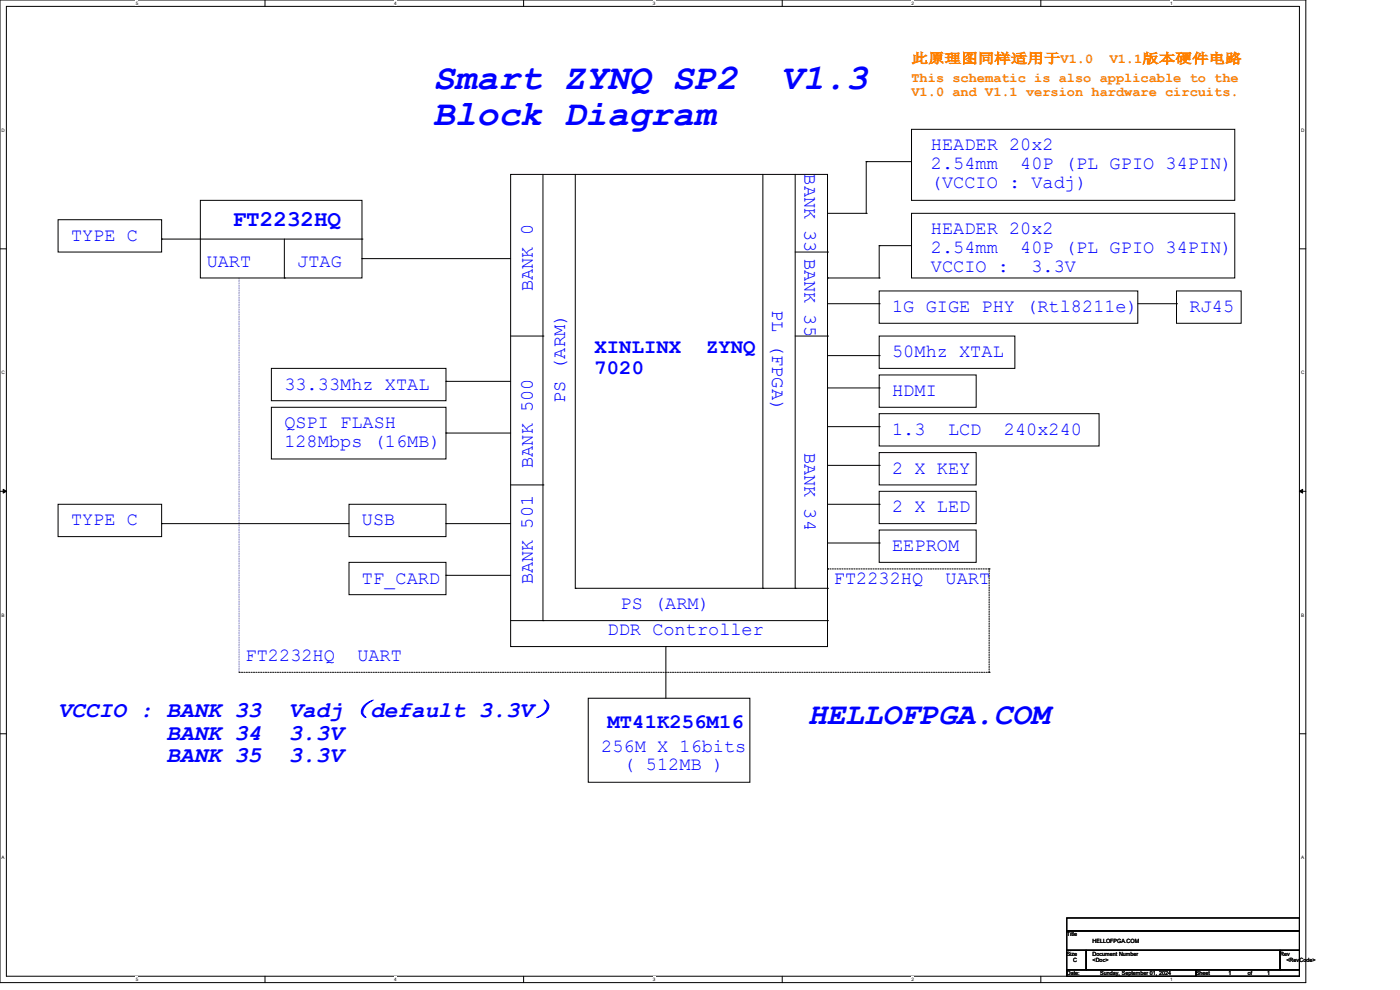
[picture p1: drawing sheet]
<svg xmlns="http://www.w3.org/2000/svg" width="297mm" height="210mm" viewBox="0 0 297 210" stroke-linecap="round" stroke-linejoin="round" font-family="sans-serif">
<defs><g id="words">
<g font-size="7.7" fill="#00f">
<text x="91.9" y="18.8">Smart ZYNQ SP2</text>
<text x="165.7" y="18.8">V1.3</text>
<text x="91.9" y="26.5">Block Diagram</text>
</g>
<text font-size="6.6" fill="#00f" x="171.4" y="153.7">HELLOFPGA.COM</text>
<g font-size="4.8" fill="#00f">
<text x="49.4" y="47.9">FT2232HQ</text>
<text x="12.3" y="152.1">VCCIO : BANK 33</text>
<text x="61.3" y="152.1">Vadj（default 3.3V）</text>
<text x="35.3" y="156.9">BANK 34</text>
<text x="35.3" y="161.7">BANK 35</text>
<text x="61.3" y="156.9">3.3V</text>
<text x="61.3" y="161.7">3.3V</text>
</g>
<g font-size="4.4" fill="#00f">
<text x="126.2" y="74.9">XINLINX</text>
<text x="149.8" y="74.9">ZYNQ</text>
<text x="126.2" y="79.3">7020</text>
<text x="128.9" y="154.5">MT41K256M16</text>
</g>
<g font-size="3.9" fill="#00f">
<text x="197.5" y="31.9">HEADER 20x2</text>
<text x="197.5" y="35.9">2.54mm</text>
<text x="216.5" y="35.9">40P (PL GPIO 34PIN)</text>
<text x="170.7" y="37" transform="rotate(90 170.7 37)">BANK 33</text>
<text x="197.5" y="39.8">(VCCIO : Vadj)</text>
<text x="15.1" y="51.1">TYPE C</text>
<text x="197.5" y="49.7">HEADER 20x2</text>
<text x="197.5" y="53.7">2.54mm</text>
<text x="216.5" y="53.7">40P (PL GPIO 34PIN)</text>
<text x="43.9" y="56.6">UART</text>
<text x="63.1" y="56.6">JTAG</text>
<text x="170.7" y="54.9" transform="rotate(90 170.7 54.9)">BANK 35</text>
<text x="197.5" y="57.6">VCCIO :</text>
<text x="218.8" y="57.6">3.3V</text>
<text x="113.1" y="61.7" transform="rotate(-90 113.1 61.7)">BANK 0</text>
<text x="163.8" y="65.8" transform="rotate(90 163.8 65.8)">PL (FPGA)</text>
<text x="189.3" y="66.2">1G GIGE PHY (Rtl8211e)</text>
<text x="252.3" y="66.2">RJ45</text>
<text x="189.3" y="75.8">50Mhz XTAL</text>
<text x="60.3" y="82.7">33.33Mhz XTAL</text>
<text x="119.9" y="85.6" transform="rotate(-90 119.9 85.6)">PS (ARM)</text>
<text x="189.3" y="84">HDMI</text>
<text x="60.3" y="90.9">QSPI FLASH</text>
<text x="60.3" y="94.8">128Mbps (16MB)</text>
<text x="189.3" y="92.3">1.3</text>
<text x="201.1" y="92.3">LCD</text>
<text x="213" y="92.3">240x240</text>
<text x="113.1" y="99.3" transform="rotate(-90 113.1 99.3)">BANK 500</text>
<text x="170.7" y="96" transform="rotate(90 170.7 96)">BANK 34</text>
<text x="189.3" y="100.5">2 X KEY</text>
<text x="15.1" y="111.5">TYPE C</text>
<text x="76.8" y="111.5">USB</text>
<text x="189.3" y="108.7">2 X LED</text>
<text x="189.3" y="117">EEPROM</text>
<text x="76.8" y="123.8">TF_CARD</text>
<text x="113.1" y="124" transform="rotate(-90 113.1 124)">BANK 501</text>
<text x="176.9" y="123.8">FT2232HQ</text>
<text x="200.6" y="123.8">UART</text>
<text x="131.7" y="129.3">PS (ARM)</text>
<text x="128.9" y="134.8">DDR Controller</text>
<text x="52.1" y="140.3">FT2232HQ</text>
<text x="75.8" y="140.3">UART</text>
<text x="127.6" y="159.5">256M X 16bits</text>
<text x="132.3" y="163.4">( 512MB )</text>
</g>
<g font-size="2.9" fill="#ff8000">
<text x="193.4" y="13.4">此原理图同样适用于V1.0</text>
<text x="193.4" y="17.5">This schematic is also applicable to the</text>
<text x="235.4" y="13.4">V1.1版本硬件电路</text>
<text x="193.4" y="20.4">V1.0 and V1.1 version hardware circuits.</text>
</g>
<g font-size="1.2">
<text x="226.3" y="198.6">Title</text>
<text x="226.3" y="202.7">Size</text>
<text x="231.8" y="200">HELLOFPGA.COM</text>
<text x="231.8" y="202.7">Document Number</text>
<text x="271.6" y="202.7">Rev</text>
<text x="226.3" y="206.9">Date:</text>
<text x="227.7" y="204.1">C</text>
<text x="231.8" y="204.1">&lt;Doc&gt;</text>
<text x="233.4" y="206.9">Sunday, September 01, 2024</text>
<text x="253.7" y="206.9">Sheet</text>
<text x="260.6" y="206.9">1</text>
<text x="264.7" y="206.9">of</text>
<text x="268.8" y="206.9">1</text>
<text x="272.9" y="204.1">&lt;RevCode&gt;</text>
</g>
<g font-size="1">
<text x="28.8" y="1">5</text>
<text x="83.7" y="1">4</text>
<text x="138.5" y="1">3</text>
<text x="193.4" y="1">2</text>
<text x="248.2" y="1">1</text>
<text x=".3" y="27.9">D</text>
<text x="276" y="27.9">D</text>
<text x=".3" y="79.4">C</text>
<text x="276" y="79.4">C</text>
<text x=".3" y="130.8">B</text>
<text x="276" y="130.8">B</text>
<text x=".3" y="182.2">A</text>
<text x="276" y="182.2">A</text>
<text x="28.8" y="208.1">5</text>
<text x="83.7" y="208.1">4</text>
<text x="138.5" y="208.1">3</text>
<text x="193.4" y="208.1">2</text>
<text x="248.2" y="208.1">1</text>
</g>
</g></defs>
<path d="M0 0h277v208.4h-277zM1.4 1.4h274.3v205.7h-274.3z" fill="none" stroke="#000" stroke-width=".21"/>
<g fill="#fff">
<path d="M28.8 .1h.5v1.1h-.5z"/>
<path d="M28.8 207.2h.5v1.1h-.5z"/>
</g>
<path d="M56.2 0v1.4M56.2 207.1v1.3" fill="none" stroke="#000" stroke-width=".21"/>
<g fill="#fff">
<path d="M83.7 .1h.5v1.1h-.5z"/>
<path d="M83.7 207.2h.5v1.1h-.5z"/>
</g>
<path d="M111.1 0v1.4M111.1 207.1v1.3" fill="none" stroke="#000" stroke-width=".21"/>
<g fill="#fff">
<path d="M138.5 .1h.6v1.1h-.6z"/>
<path d="M138.5 207.2h.6v1.1h-.6z"/>
</g>
<path d="M165.9 0v1.4M165.9 207.1v1.3" fill="none" stroke="#000" stroke-width=".21"/>
<g fill="#fff">
<path d="M193.4 .1h.5v1.1h-.5z"/>
<path d="M193.4 207.2h.5v1.1h-.5z"/>
</g>
<path d="M220.8 0v1.4M220.8 207.1v1.3" fill="none" stroke="#000" stroke-width=".21"/>
<g fill="#fff">
<path d="M248.2 .1h.6v1.1h-.6z"/>
<path d="M248.2 207.2h.6v1.1h-.6z"/>
<path d="M.3 27.1h.8v1.1h-.8z"/>
<path d="M276 27.1h.7v1.1h-.7z"/>
<path d="M.3 78.5h.8v1.1h-.8z"/>
<path d="M276 78.5h.7v1.1h-.7z"/>
</g>
<path d="M0 52.8h1.4M275.7 52.8h1.3" fill="none" stroke="#000" stroke-width=".21"/>
<g fill="#fff">
<path d="M.3 129.9h.7v1.1h-.7z"/>
<path d="M276 129.9h.6v1.1h-.6z"/>
</g>
<path d="M0 104.2h1.4M275.7 104.2h1.3" fill="none" stroke="#000" stroke-width=".21"/>
<path d="M.7 103.8l.7 .4-.7 .4zM275.7 104.2l.7-.4v.8z" fill="#000" stroke="#000" stroke-width=".21"/>
<g fill="#fff">
<path d="M.3 181.4h.7v1.1h-.7z"/>
<path d="M276 181.4h.6v1.1h-.6z"/>
</g>
<g fill="none" stroke="#000" stroke-width=".21">
<path d="M108.3 37h67.3v100.2h-67.3zM115.2 37v94.7M122 37v87.8M161.8 37v87.8M168.7 37v87.8M183.8 34.3h.1M183.8 34.3v11M183.8 34.3h9.6M193.4 27.4h68.6v15.1h-68.6zM12.3 46.6h22v6.9h-22zM34.3 50.7h.1M34.3 50.7h42.5"/>
<path d="M42.5 42.5h34.3v16.5h-34.3zM60.3 59h.1M60.3 50.7v8.3M76.8 50.7h.1M76.8 54.9h.1M76.8 54.9h31.5M168.7 53.5h6.9M175.6 53.5h.1M175.6 59h.1M175.6 45.3h8.2M175.6 59h10.9M183.8 45.3h.1"/>
<path d="M186.5 52.1h.1M186.5 59h.1M186.5 52.1h6.9M186.5 52.1v6.9M193.4 45.3h68.6v13.7h-68.6zM57.6 78.1h37v6.9h-37zM108.3 71.3h6.9M115.2 71.3h.1M168.7 71.3h6.9M175.6 71.3h.1M175.6 75.4h10.9M175.6 64.4h10.9"/>
<path d="M186.5 79.5h20.6v6.9h-20.6zM186.5 71.3h28.8v6.8h-28.8zM186.5 61.7h54.9v6.9h-54.9zM186.5 75.4h.1M186.5 64.4h.1M241.4 64.4h8.2M249.6 61.7h13.7v6.9h-13.7zM249.6 64.4h.1M57.6 86.4h37v11h-37zM94.6 80.9h.1M94.6 91.9h.1M94.6 80.9h13.7"/>
<path d="M94.6 91.9h13.7M175.6 82.3h10.9M175.6 90.5h10.9M175.6 98.7h10.9M186.5 96h20.6v6.9h-20.6zM186.5 87.8h46.7v6.8h-46.7zM186.5 82.3h.1M186.5 90.5h.1M186.5 98.7h.1M12.3 107h22v6.8h-22zM34.3 111.1h.1M34.3 111.1h39.7"/>
<path d="M74 119.3h20.6v6.9h-20.6zM74 107h20.6v6.8h-20.6zM94.6 111.1h.1M94.6 111.1h13.7M108.3 102.9h6.9M115.2 102.9h.1M175.6 107h10.9M175.6 115.2h10.9M186.5 104.2h20.6v6.9h-20.6zM186.5 112.4h20.6v6.9h-20.6zM186.5 107h.1M186.5 115.2h.1"/>
<path d="M94.6 122h.1M94.6 122h13.7M108.3 131.7h67.3M115.2 131.7h.1M122 124.8h.1M122 124.8h53.6M141.3 137.2h.1M141.3 137.2v10.9M161.8 124.8h.1M168.7 124.8h.1M175.6 124.8h.1M175.6 131.7h.1"/>
<path d="M0 155.7h1.4M124.8 148.1h34.3v17.8h-34.3zM275.7 155.7h1.3M226.3 194.7h49.4v2.8h-49.4zM226.3 197.5h49.4v4.1h-49.4zM226.3 201.6h4.1v4.1h-4.1zM226.3 205.7h27.4v1.4h-27.4zM230.4 201.6h41.2v4.1h-41.2zM253.7 205.7h22v1.4h-22zM271.6 201.6h4.1v4.1h-4.1z"/>
</g>
<path d="M50.7 59v83.6M50.7 142.6h.1" fill="none" stroke="#8080c0" stroke-width=".21" stroke-dasharray=".3 .3"/>
<path d="M175.6 120.7h.1M209.8 120.7h.1M209.8 120.7h-34.2M50.7 142.6h159.1M209.8 142.6h.1M209.8 142.6v-21.9" fill="none" stroke="#000" stroke-width=".21" stroke-dasharray=".3 .3"/>
<use href="#words"/>
</svg>
